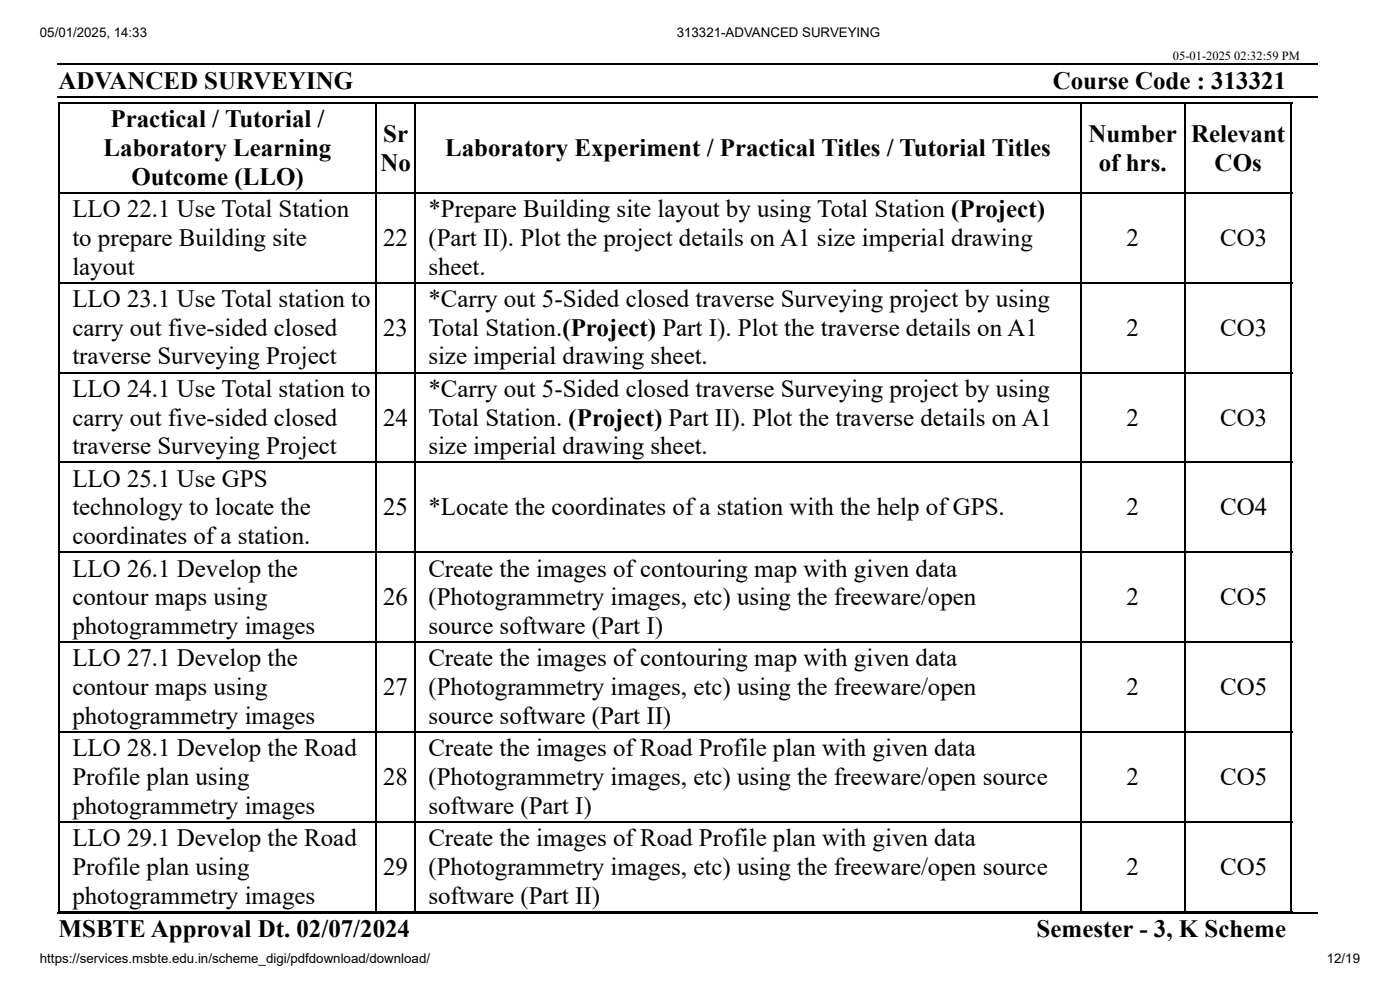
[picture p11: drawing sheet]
<svg xmlns="http://www.w3.org/2000/svg" width="297mm" height="210mm" viewBox="0 0 297 210" stroke-linecap="round" stroke-linejoin="round" font-family="sans-serif">
<defs><g id="words">
<g font-size="5.3">
<text x="12.4" y="18.8">ADVANCED SURVEYING</text>
<text x="223.3" y="18.8">Course Code : 313321</text>
<text x="23.5" y="27">Practical / Tutorial /</text>
<text x="22" y="33.1">Laboratory Learning</text>
<text x="81.3" y="30.2">Sr</text>
<text x="94.4" y="33.1">Laboratory Experiment / Practical Titles / Tutorial Titles</text>
<text x="230.9" y="30.2">Number</text>
<text x="252.7" y="30.2">Relevant</text>
<text x="27.9" y="39.2">Outcome (LLO)</text>
<text x="80.7" y="36.2">No</text>
<text x="233.1" y="36.2">of hrs.</text>
<text x="257.7" y="36.2">COs</text>
<text x="15.3" y="46">LLO 22.1 Use Total Station</text>
<text x="90.9" y="46">*Prepare Building site layout by using Total Station (Project)</text>
<text x="15.3" y="52.1">to prepare Building site</text>
<text x="81.3" y="52.1">22</text>
<text x="90.9" y="52.1">(Part II). Plot the project details on A1 size imperial drawing</text>
<text x="239" y="52.1">2</text>
<text x="258.9" y="52.1">CO3</text>
<text x="15.3" y="58.2">layout</text>
<text x="90.9" y="58.2">sheet.</text>
<text x="15.3" y="65.1">LLO 23.1 Use Total station to</text>
<text x="90.9" y="65.1">*Carry out 5-Sided closed traverse Surveying project by using</text>
<text x="15.3" y="71.2">carry out five-sided closed</text>
<text x="81.3" y="71.2">23</text>
<text x="90.9" y="71.2">Total Station.(Project) Part I). Plot the traverse details on A1</text>
<text x="239" y="71.2">2</text>
<text x="258.9" y="71.2">CO3</text>
<text x="15.3" y="77.3">traverse Surveying Project</text>
<text x="90.9" y="77.3">size imperial drawing sheet.</text>
<text x="15.3" y="84.1">LLO 24.1 Use Total station to</text>
<text x="90.9" y="84.1">*Carry out 5-Sided closed traverse Surveying project by using</text>
<text x="15.3" y="90.2">carry out five-sided closed</text>
<text x="81.3" y="90.2">24</text>
<text x="90.9" y="90.2">Total Station. (Project) Part II). Plot the traverse details on A1</text>
<text x="239" y="90.2">2</text>
<text x="258.9" y="90.2">CO3</text>
<text x="15.3" y="96.3">traverse Surveying Project</text>
<text x="90.9" y="96.3">size imperial drawing sheet.</text>
<text x="15.3" y="103.2">LLO 25.1 Use GPS</text>
<text x="15.3" y="109.3">technology to locate the</text>
<text x="81.3" y="109.3">25</text>
<text x="90.9" y="109.3">*Locate the coordinates of a station with the help of GPS.</text>
<text x="239" y="109.3">2</text>
<text x="258.9" y="109.3">CO4</text>
<text x="15.3" y="115.4">coordinates of a station.</text>
<text x="15.3" y="122.2">LLO 26.1 Develop the</text>
<text x="90.9" y="122.2">Create the images of contouring map with given data</text>
<text x="15.3" y="128.3">contour maps using</text>
<text x="81.3" y="128.3">26</text>
<text x="90.9" y="128.3">(Photogrammetry images, etc) using the freeware/open</text>
<text x="239" y="128.3">2</text>
<text x="258.9" y="128.3">CO5</text>
<text x="15.3" y="134.4">photogrammetry images</text>
<text x="90.9" y="134.4">source software (Part I)</text>
<text x="15.3" y="141.3">LLO 27.1 Develop the</text>
<text x="90.9" y="141.3">Create the images of contouring map with given data</text>
<text x="15.3" y="147.4">contour maps using</text>
<text x="81.3" y="147.4">27</text>
<text x="90.9" y="147.4">(Photogrammetry images, etc) using the freeware/open</text>
<text x="239" y="147.4">2</text>
<text x="258.9" y="147.4">CO5</text>
<text x="15.3" y="153.5">photogrammetry images</text>
<text x="90.9" y="153.5">source software (Part II)</text>
<text x="15.3" y="160.3">LLO 28.1 Develop the Road</text>
<text x="90.9" y="160.3">Create the images of Road Profile plan with given data</text>
<text x="15.3" y="166.4">Profile plan using</text>
<text x="81.3" y="166.4">28</text>
<text x="90.9" y="166.4">(Photogrammetry images, etc) using the freeware/open source</text>
<text x="239" y="166.4">2</text>
<text x="258.9" y="166.4">CO5</text>
<text x="15.3" y="172.5">photogrammetry images</text>
<text x="90.9" y="172.5">software (Part I)</text>
<text x="15.3" y="179.4">LLO 29.1 Develop the Road</text>
<text x="90.9" y="179.4">Create the images of Road Profile plan with given data</text>
<text x="15.3" y="185.5">Profile plan using</text>
<text x="81.3" y="185.5">29</text>
<text x="90.9" y="185.5">(Photogrammetry images, etc) using the freeware/open source</text>
<text x="239" y="185.5">2</text>
<text x="258.9" y="185.5">CO5</text>
<text x="15.3" y="191.6">photogrammetry images</text>
<text x="90.9" y="191.6">software (Part II)</text>
<text x="12.4" y="198.7">MSBTE Approval Dt. 02/07/2024</text>
<text x="219.9" y="198.7">Semester - 3, K Scheme</text>
</g>
<g font-size="2.8">
<text x="8.5" y="7.9">05/01/2025, 14:33</text>
<text x="143.6" y="7.9">313321-ADVANCED SURVEYING</text>
<text x="8.5" y="204.3">https://services.msbte.edu.in/scheme_digi/pdfdownload/download/</text>
<text x="281.5" y="204.3">12/19</text>
</g>
<text font-size="2.6" x="248.8" y="12.7">05-01-2025 02:32:59 PM</text>
</g></defs>
<g fill="none" stroke="#000" stroke-width=".26">
<path d="M12.2 13.6h267.5M12.2 20.5h267.5M12.4 21.8h261.7M12.6 21.7v171.7M79.8 21.7v171.7M88 21.7v171.7M229.3 21.7v171.7M251.5 21.7v171.7M274 21.7v171.7M12.4 40.9h261.7M12.4 59.9h261.7M12.4 79h261.7"/>
<path d="M12.4 98h261.7M12.4 117.1h261.7M12.4 136.1h261.7M12.4 155.2h261.7M12.4 174.2h261.7M12.2 193.5h267.5M12.4 193.3h261.7"/>
</g>
<use href="#words"/>
</svg>
